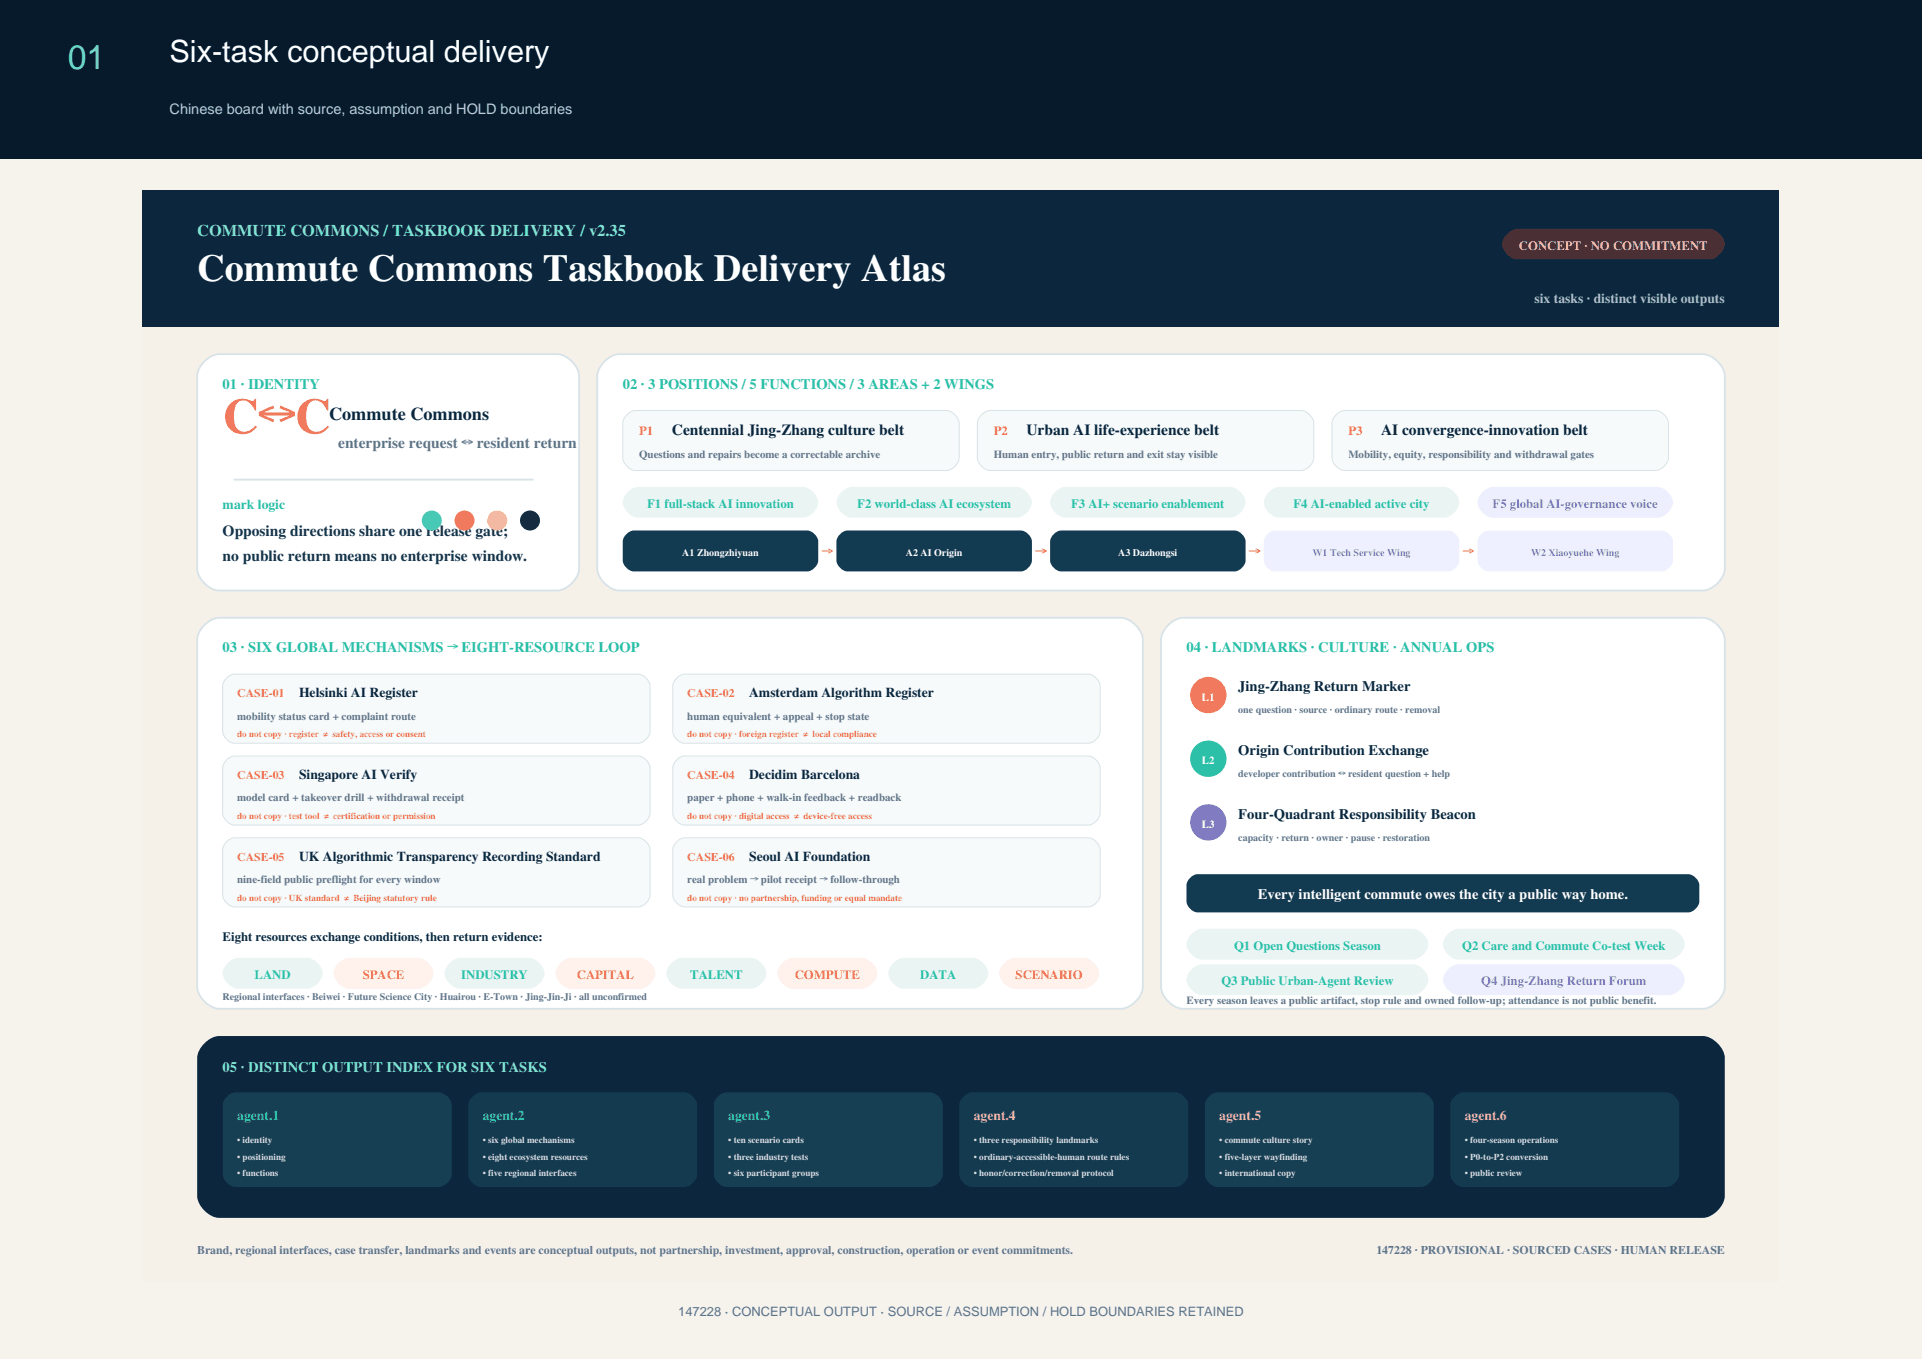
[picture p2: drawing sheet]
<svg xmlns="http://www.w3.org/2000/svg" width="420mm" height="297mm" viewBox="0 0 420 297" stroke-linecap="round" stroke-linejoin="round" font-family="sans-serif">
<defs><g id="words">
<text font-size="10.9" fill="#f17457" x="48.7" y="94.7">C↔C</text>
<text font-size="8.3" fill="#fff" x="43.1" y="61.5">Commute Commons Taskbook Delivery Atlas</text>
<text font-size="7.4" fill="#66e3ca" x="14.8" y="15">01</text>
<text font-size="6.7" fill="#fff" x="37" y="13.6">Six-task conceptual delivery</text>
<text font-size="4" fill="#0b263d" x="71.9" y="91.7">Commute Commons</text>
<text font-size="3.6" fill="#77e7d3" x="43.1" y="51.6">COMMUTE COMMONS / TASKBOOK DELIVERY / v2.35</text>
<g font-size="3.4" fill="#0b263d">
<text x="146.8" y="95.1">Centennial Jing-Zhang culture belt</text>
<text x="224.3" y="95.1">Urban AI life-experience belt</text>
<text x="301.8" y="95.1">AI convergence-innovation belt</text>
</g>
<text font-size="3.4" fill="#617487" x="73.9" y="97.9">enterprise request ↔ resident return</text>
<g font-size="3.4" fill="#173047">
<text x="48.7" y="117.1">Opposing directions share one release gate;</text>
<text x="48.7" y="122.5">no public return means no enterprise window.</text>
</g>
<g font-size="3.4" fill="#f17457">
<text x="179.6" y="121.7">→</text>
<text x="226.3" y="121.7">→</text>
<text x="273" y="121.7">→</text>
<text x="319.7" y="121.7">→</text>
</g>
<text font-size="3.2" fill="#b6d3dc" x="37" y="24.9">Chinese board with source, assumption and HOLD boundaries</text>
<g font-size="3.2" fill="#29bfa8">
<text x="48.7" y="84.9">01 · IDENTITY</text>
<text x="136.1" y="84.9">02 · 3 POSITIONS / 5 FUNCTIONS / 3 AREAS + 2 WINGS</text>
<text x="48.7" y="142.6">03 · SIX GLOBAL MECHANISMS → EIGHT-RESOURCE LOOP</text>
<text x="259.3" y="142.6">04 · LANDMARKS · CULTURE · ANNUAL OPS</text>
</g>
<g font-size="3.2" fill="#0b263d">
<text x="270.6" y="151.1">Jing-Zhang Return Marker</text>
<text x="270.6" y="165">Origin Contribution Exchange</text>
<text x="270.6" y="178.9">Four-Quadrant Responsibility Beacon</text>
</g>
<text font-size="3.2" fill="#fff" x="274.9" y="196.4">Every intelligent commute owes the city a public way home.</text>
<text font-size="3.2" fill="#77e7d3" x="48.7" y="234.4">05 · DISTINCT OUTPUT INDEX FOR SIX TASKS</text>
<text font-size="3" fill="#a9c3d2" x="335.3" y="66.3">six tasks · distinct visible outputs</text>
<g font-size="3" fill="#29bfa8">
<text x="48.7" y="111.2">mark logic</text>
<text x="51.8" y="244.7">agent.1</text>
<text x="105.5" y="244.7">agent.2</text>
<text x="159.1" y="244.7">agent.3</text>
</g>
<g font-size="3" fill="#0b263d">
<text x="65.3" y="152.3">Helsinki AI Register</text>
<text x="163.7" y="152.3">Amsterdam Algorithm Register</text>
<text x="65.3" y="170.2">Singapore AI Verify</text>
<text x="163.7" y="170.2">Decidim Barcelona</text>
<text x="65.3" y="188.1">UK Algorithmic Transparency Recording Standard</text>
<text x="163.7" y="188.1">Seoul AI Foundation</text>
</g>
<g font-size="3" fill="#f0c769">
<text x="212.8" y="244.7">agent.4</text>
<text x="266.4" y="244.7">agent.5</text>
<text x="320.1" y="244.7">agent.6</text>
</g>
<text font-size="2.8" fill="#ffb29f" x="331.9" y="54.5">CONCEPT · NO COMMITMENT</text>
<g font-size="2.8" fill="#f17457">
<text x="139.7" y="95.1">P1</text>
<text x="217.2" y="95.1">P2</text>
<text x="294.6" y="95.1">P3</text>
<text x="79.3" y="213.9">SPACE</text>
<text x="126" y="213.9">CAPITAL</text>
<text x="173.7" y="213.9">COMPUTE</text>
<text x="221.9" y="213.9">SCENARIO</text>
</g>
<g font-size="2.8" fill="#29bfa8">
<text x="141.4" y="111">F1 full-stack AI innovation</text>
<text x="187.3" y="111">F2 world-class AI ecosystem</text>
<text x="234.1" y="111">F3 AI+ scenario enablement</text>
<text x="282.7" y="111">F4 AI-enabled active city</text>
<text x="269.7" y="207.5">Q1 Open Questions Season</text>
<text x="319.5" y="207.5">Q2 Care and Commute Co-test Week</text>
<text x="55.6" y="213.9">LAND</text>
<text x="100.8" y="213.9">INDUSTRY</text>
<text x="150.8" y="213.9">TALENT</text>
<text x="201.1" y="213.9">DATA</text>
<text x="266.9" y="215.3">Q3 Public Urban-Agent Review</text>
</g>
<g font-size="2.8" fill="#777af2">
<text x="326.2" y="111">F5 global AI-governance voice</text>
<text x="323.7" y="215.3">Q4 Jing-Zhang Return Forum</text>
</g>
<text font-size="2.8" fill="#0b263d" x="48.7" y="205.8">Eight resources exchange conditions, then return evidence:</text>
<text font-size="2.8" fill="#5b7785" x="148.2" y="287.7">147228 · CONCEPTUAL OUTPUT · SOURCE / ASSUMPTION / HOLD BOUNDARIES RETAINED</text>
<g font-size="2.6" fill="#f17457">
<text x="51.8" y="152.3">CASE-01</text>
<text x="150.2" y="152.3">CASE-02</text>
<text x="51.8" y="170.2">CASE-03</text>
<text x="150.2" y="170.2">CASE-04</text>
<text x="51.8" y="188.1">CASE-05</text>
<text x="150.2" y="188.1">CASE-06</text>
</g>
<g font-size="2.6" fill="#617487">
<text x="43.1" y="274.1">Brand, regional interfaces, case transfer, landmarks and events are conceptual outputs, not partnership, investment, approval, construction, operation or event commitments.</text>
<text x="300.8" y="274.1">147228 · PROVISIONAL · SOURCED CASES · HUMAN RELEASE</text>
</g>
<g font-size="2.4" fill="#617487">
<text x="139.7" y="100">Questions and repairs become a correctable archive</text>
<text x="217.2" y="100">Human entry, public return and exit stay visible</text>
<text x="294.6" y="100">Mobility, equity, responsibility and withdrawal gates</text>
<text x="51.8" y="157.3">mobility status card + complaint route</text>
<text x="150.2" y="157.3">human equivalent + appeal + stop state</text>
<text x="51.8" y="175.2">model card + takeover drill + withdrawal receipt</text>
<text x="150.2" y="175.2">paper + phone + walk-in feedback + readback</text>
<text x="51.8" y="193">nine-field public preflight for every window</text>
<text x="150.2" y="193">real problem → pilot receipt → follow-through</text>
<text x="259.3" y="219.5">Every season leaves a public artifact, stop rule and owned follow-up; attendance is not public benefit.</text>
</g>
<g font-size="2.4" fill="#fff">
<text x="262.7" y="153.1">L1</text>
<text x="262.7" y="167">L2</text>
<text x="262.7" y="180.9">L3</text>
</g>
<g font-size="2.2" fill="#fff">
<text x="149.1" y="121.5">A1 Zhongzhiyuan</text>
<text x="197.9" y="121.5">A2 AI Origin</text>
<text x="244.4" y="121.5">A3 Dazhongsi</text>
</g>
<g font-size="2.2" fill="#777af2">
<text x="286.8" y="121.5">W1 Tech Service Wing</text>
<text x="334.6" y="121.5">W2 Xiaoyuehe Wing</text>
</g>
<g font-size="2.2" fill="#617487">
<text x="270.6" y="155.9">one question · source · ordinary route · removal</text>
<text x="270.6" y="169.8">developer contribution ↔ resident question + help</text>
<text x="270.6" y="183.7">capacity · return · owner · pause · restoration</text>
<text x="48.7" y="218.5">Regional interfaces · Beiwei · Future Science City · Huairou · E-Town · Jing-Jin-Ji · all unconfirmed</text>
</g>
<g font-size="2" fill="#f17457">
<text x="51.8" y="161">do not copy · register ≠ safety, access or consent</text>
<text x="150.2" y="161">do not copy · foreign register ≠ local compliance</text>
<text x="51.8" y="178.9">do not copy · test tool ≠ certification or permission</text>
<text x="150.2" y="178.9">do not copy · digital access ≠ device-free access</text>
<text x="51.8" y="196.8">do not copy · UK standard ≠ Beijing statutory rule</text>
<text x="150.2" y="196.8">do not copy · no partnership, funding or equal mandate</text>
</g>
<g font-size="2" fill="#d4e1e8">
<text x="51.8" y="249.9">• identity</text>
<text x="105.5" y="249.9">• six global mechanisms</text>
<text x="159.1" y="249.9">• ten scenario cards</text>
<text x="212.8" y="249.9">• three responsibility landmarks</text>
<text x="266.4" y="249.9">• commute culture story</text>
<text x="320.1" y="249.9">• four-season operations</text>
<text x="51.8" y="253.4">• positioning</text>
<text x="51.8" y="257">• functions</text>
<text x="105.5" y="253.4">• eight ecosystem resources</text>
<text x="105.5" y="257">• five regional interfaces</text>
<text x="159.1" y="253.4">• three industry tests</text>
<text x="159.1" y="257">• six participant groups</text>
<text x="212.8" y="253.4">• ordinary-accessible-human route rules</text>
<text x="212.8" y="257">• honor/correction/removal protocol</text>
<text x="266.4" y="253.4">• five-layer wayfinding</text>
<text x="266.4" y="257">• international copy</text>
<text x="320.1" y="253.4">• P0-to-P2 conversion</text>
<text x="320.1" y="257">• public review</text>
</g>
</g></defs>
<path d="M0 0h420v297h-420z" fill="#f6f3ec" stroke="#f6f3ec" stroke-width=".35"/>
<path d="M0 0h420v34.6h-420z" fill="#071a2b" stroke="#071a2b" stroke-width=".35"/>
<path d="M31.2 41.6h357.6v238.5h-357.6z" fill="#f5f1e9"/>
<path d="M31.2 41.6h357.6v29.8h-357.6z" fill="#0b263d"/>
<path d="M329.3 51.1a3.5 3.5 0 0 1 2.3-1.1h41.9a3.7 3.7 0 0 1 3.3 3.9 4.1 4.1 0 0 1-3.3 2.8h-41.9a3.7 3.7 0 0 1-3.3-3.9l.2-.6z" fill="#4a3034"/>
<path d="M44.4 79.3a5.3 5.3 0 0 1 3.5-1.9h73.9a5.6 5.6 0 0 1 4.7 4.8v42.1a5.6 5.6 0 0 1-4.7 4.8h-73.9a5.6 5.6 0 0 1-4.8-4.8v-42.1a4.6 4.6 0 0 1 1.3-2.9z" fill="#fff"/>
<path d="M44.4 79.3a5.3 5.3 0 0 1 3.5-1.9h73.9a5.6 5.6 0 0 1 4.7 4.8v42.1a5.6 5.6 0 0 1-4.7 4.8h-73.9a5.6 5.6 0 0 1-4.8-4.8v-42.1a4.6 4.6 0 0 1 1.3-2.9zM51 104.8h65.6z" fill="none" stroke="#d8e3e7" stroke-width=".4"/>
<circle cx="94.4" cy="113.8" r="2.19" fill="#46d7bc"/>
<circle cx="101.5" cy="113.8" r="2.19" fill="#f37a5a"/>
<circle cx="108.7" cy="113.8" r="2.19" fill="#f2c66d"/>
<circle cx="115.8" cy="113.8" r="2.19" fill="#102b46"/>
<path d="M131.8 79.3a5.3 5.3 0 0 1 3.5-1.9h236.8a5.6 5.6 0 0 1 4.8 4.8v42.1a5.6 5.6 0 0 1-4.8 4.8h-236.8a5.6 5.6 0 0 1-4.8-4.8v-42.1a4.6 4.6 0 0 1 1.3-2.9z" fill="#fff"/>
<path d="M131.8 79.3a5.3 5.3 0 0 1 3.5-1.9h236.8a5.6 5.6 0 0 1 4.8 4.8v42.1a5.6 5.6 0 0 1-4.8 4.8h-236.8a5.6 5.6 0 0 1-4.8-4.8v-42.1a4.6 4.6 0 0 1 1.3-2.9z" fill="none" stroke="#d8e3e7" stroke-width=".4"/>
<path d="M136.8 90.9a3 3 0 0 1 2.1-1.2h67.9a3.2 3.2 0 0 1 2.8 2.8v7.5a3.2 3.2 0 0 1-2.8 2.8h-67.9a3.2 3.2 0 0 1-2.8-2.8v-7.5l.1-.6z" fill="#f7fafa"/>
<path d="M136.8 90.9a3 3 0 0 1 2.1-1.2h67.9a3.2 3.2 0 0 1 2.8 2.8v7.5a3.2 3.2 0 0 1-2.8 2.8h-67.9a3.2 3.2 0 0 1-2.8-2.8v-7.5l.1-.6z" fill="none" stroke="#d8e3e7" stroke-width=".22"/>
<path d="M214.3 90.9a3 3 0 0 1 2.1-1.2h67.9a3.2 3.2 0 0 1 2.8 2.8v7.5a3.2 3.2 0 0 1-2.8 2.8h-67.9a3.2 3.2 0 0 1-2.8-2.8v-7.5l.1-.6z" fill="#f7fafa"/>
<path d="M214.3 90.9a3 3 0 0 1 2.1-1.2h67.9a3.2 3.2 0 0 1 2.8 2.8v7.5a3.2 3.2 0 0 1-2.8 2.8h-67.9a3.2 3.2 0 0 1-2.8-2.8v-7.5l.1-.6z" fill="none" stroke="#d8e3e7" stroke-width=".22"/>
<path d="M291.8 90.9a3 3 0 0 1 2.1-1.2h67.9a3.2 3.2 0 0 1 2.8 2.8v7.5a3.2 3.2 0 0 1-2.8 2.8h-67.9a3.2 3.2 0 0 1-2.8-2.8v-7.5l.1-.6z" fill="#f7fafa"/>
<path d="M291.8 90.9a3 3 0 0 1 2.1-1.2h67.9a3.2 3.2 0 0 1 2.8 2.8v7.5a3.2 3.2 0 0 1-2.8 2.8h-67.9a3.2 3.2 0 0 1-2.8-2.8v-7.5l.1-.6z" fill="none" stroke="#d8e3e7" stroke-width=".22"/>
<g fill="#eaf5f3">
<path d="M137.2 107.5a3.5 3.5 0 0 1 2.3-1.1h35.9a3.7 3.7 0 0 1 3.3 4 4.1 4.1 0 0 1-3.3 2.8h-35.9a3.7 3.7 0 0 1-3.3-4l.2-.6z"/>
<path d="M183.9 107.5a3.5 3.5 0 0 1 2.3-1.1h35.9a3.7 3.7 0 0 1 3.3 4 4.1 4.1 0 0 1-3.3 2.8h-35.9a3.7 3.7 0 0 1-3.3-4l.2-.6z"/>
<path d="M230.6 107.5a3.5 3.5 0 0 1 2.2-1.1h36a3.7 3.7 0 0 1 3.3 4 4.1 4.1 0 0 1-3.3 2.8h-36a3.7 3.7 0 0 1-3.2-4l.2-.6z"/>
<path d="M277.3 107.5a3.5 3.5 0 0 1 2.2-1.1h36a3.7 3.7 0 0 1 3.3 4 4.1 4.1 0 0 1-3.3 2.8h-36a3.7 3.7 0 0 1-3.3-4l.3-.6z"/>
</g>
<path d="M324 107.5a3.5 3.5 0 0 1 2.2-1.1h36a3.7 3.7 0 0 1 3.3 4 4.1 4.1 0 0 1-3.3 2.8h-36a3.7 3.7 0 0 1-3.3-4l.3-.6z" fill="#eeeffe"/>
<g fill="#123a50">
<path d="M136.9 116.7l1-.7 .6-.1h37.9a2.79 2.79 0 0 1 2.4 2.4v4.2a2.79 2.79 0 0 1-2.4 2.4h-37.9a2.79 2.79 0 0 1-2.4-2.4v-4.2l.1-.5z"/>
<path d="M183.6 116.7l1-.7 .6-.1h37.9a2.79 2.79 0 0 1 2.4 2.4v4.2a2.79 2.79 0 0 1-2.4 2.4h-37.9a2.79 2.79 0 0 1-2.4-2.4v-4.2l.1-.5z"/>
<path d="M230.3 116.7l1-.7 .6-.1h37.9a2.79 2.79 0 0 1 2.4 2.4v4.2a2.79 2.79 0 0 1-2.4 2.4h-37.9a2.79 2.79 0 0 1-2.4-2.4v-4.2l.1-.5z"/>
</g>
<g fill="#eef0ff">
<path d="M277 116.7l1-.7 .6-.1h37.9a2.79 2.79 0 0 1 2.4 2.4v4.2a2.79 2.79 0 0 1-2.4 2.4h-37.9a2.79 2.79 0 0 1-2.4-2.4v-4.2l.1-.5z"/>
<path d="M323.7 116.7l1-.7 .5-.1h38a2.79 2.79 0 0 1 2.4 2.4v4.2a2.79 2.79 0 0 1-2.4 2.4h-38a2.79 2.79 0 0 1-2.3-2.4v-4.2l.1-.5z"/>
</g>
<path d="M45 136.3a4.6 4.6 0 0 1 2.9-1.3h197.1a5.6 5.6 0 0 1 4.7 4.8v75.9a5.6 5.6 0 0 1-4.7 4.8h-197.1a5.6 5.6 0 0 1-4.8-4.8v-75.9a4.9 4.9 0 0 1 1.9-3.5z" fill="#fff"/>
<path d="M45 136.3a4.6 4.6 0 0 1 2.9-1.3h197.1a5.6 5.6 0 0 1 4.7 4.8v75.9a5.6 5.6 0 0 1-4.7 4.8h-197.1a5.6 5.6 0 0 1-4.8-4.8v-75.9a4.9 4.9 0 0 1 1.9-3.5z" fill="none" stroke="#d8e3e7" stroke-width=".4"/>
<path d="M49.3 148.4a2.8 2.8 0 0 1 1.9-1.1h88.3a3 3 0 0 1 2.5 2.6v10a3 3 0 0 1-2.5 2.5h-88.3a3 3 0 0 1-2.5-2.5v-10v-.5z" fill="#f7fafa"/>
<path d="M49.3 148.4a2.8 2.8 0 0 1 1.9-1.1h88.3a3 3 0 0 1 2.5 2.6v10a3 3 0 0 1-2.5 2.5h-88.3a3 3 0 0 1-2.5-2.5v-10v-.5z" fill="none" stroke="#d8e3e7" stroke-width=".22"/>
<path d="M147.7 148.4a2.8 2.8 0 0 1 1.9-1.1h88.2a3 3 0 0 1 2.6 2.6v10a3 3 0 0 1-2.6 2.5h-88.2a3 3 0 0 1-2.6-2.5v-10l.1-.5z" fill="#f7fafa"/>
<path d="M147.7 148.4a2.8 2.8 0 0 1 1.9-1.1h88.2a3 3 0 0 1 2.6 2.6v10a3 3 0 0 1-2.6 2.5h-88.2a3 3 0 0 1-2.6-2.5v-10l.1-.5z" fill="none" stroke="#d8e3e7" stroke-width=".22"/>
<path d="M49.3 166.3a2.8 2.8 0 0 1 1.9-1.1h88.3a3 3 0 0 1 2.5 2.6v9.9a3 3 0 0 1-2.5 2.6h-88.3a3 3 0 0 1-2.5-2.6v-9.9v-.5z" fill="#f7fafa"/>
<path d="M49.3 166.3a2.8 2.8 0 0 1 1.9-1.1h88.3a3 3 0 0 1 2.5 2.6v9.9a3 3 0 0 1-2.5 2.6h-88.3a3 3 0 0 1-2.5-2.6v-9.9v-.5z" fill="none" stroke="#d8e3e7" stroke-width=".22"/>
<path d="M147.7 166.3a2.8 2.8 0 0 1 1.9-1.1h88.2a3 3 0 0 1 2.6 2.6v9.9a3 3 0 0 1-2.6 2.6h-88.2a3 3 0 0 1-2.6-2.6v-9.9l.1-.5z" fill="#f7fafa"/>
<path d="M147.7 166.3a2.8 2.8 0 0 1 1.9-1.1h88.2a3 3 0 0 1 2.6 2.6v9.9a3 3 0 0 1-2.6 2.6h-88.2a3 3 0 0 1-2.6-2.6v-9.9l.1-.5z" fill="none" stroke="#d8e3e7" stroke-width=".22"/>
<path d="M49.3 184.2a2.8 2.8 0 0 1 1.9-1.1h88.3a3 3 0 0 1 2.5 2.6v9.9a3 3 0 0 1-2.5 2.6h-88.3a3 3 0 0 1-2.5-2.6v-9.9v-.5z" fill="#f7fafa"/>
<path d="M49.3 184.2a2.8 2.8 0 0 1 1.9-1.1h88.3a3 3 0 0 1 2.5 2.6v9.9a3 3 0 0 1-2.5 2.6h-88.3a3 3 0 0 1-2.5-2.6v-9.9v-.5z" fill="none" stroke="#d8e3e7" stroke-width=".22"/>
<path d="M147.7 184.2a2.8 2.8 0 0 1 1.9-1.1h88.2a3 3 0 0 1 2.6 2.6v9.9a3 3 0 0 1-2.6 2.6h-88.2a3 3 0 0 1-2.6-2.6v-9.9l.1-.5z" fill="#f7fafa"/>
<path d="M147.7 184.2a2.8 2.8 0 0 1 1.9-1.1h88.2a3 3 0 0 1 2.6 2.6v9.9a3 3 0 0 1-2.6 2.6h-88.2a3 3 0 0 1-2.6-2.6v-9.9l.1-.5z" fill="none" stroke="#d8e3e7" stroke-width=".22"/>
<path d="M49.8 210.5a3.5 3.5 0 0 1 2.2-1.2h15.1a3.7 3.7 0 0 1 3.3 4 4.1 4.1 0 0 1-3.3 2.8h-15.1a3.7 3.7 0 0 1-3.3-4l.3-.6z" fill="#eaf5f3"/>
<path d="M74 210.5a3.5 3.5 0 0 1 2.3-1.2h15.1a3.7 3.7 0 0 1 3.3 4 4.1 4.1 0 0 1-3.3 2.8h-15.1a3.7 3.7 0 0 1-3.3-4l.2-.6z" fill="#fff2ed"/>
<path d="M98.3 210.5a3.5 3.5 0 0 1 2.2-1.2h15.1a3.7 3.7 0 0 1 3.3 4 4.1 4.1 0 0 1-3.3 2.8h-15.1a3.7 3.7 0 0 1-3.3-4l.3-.6z" fill="#eaf5f3"/>
<path d="M122.5 210.5a3.5 3.5 0 0 1 2.3-1.2h15.1a3.7 3.7 0 0 1 3.3 4 4.1 4.1 0 0 1-3.3 2.8h-15.1a3.7 3.7 0 0 1-3.3-4l.2-.6z" fill="#fff2ed"/>
<path d="M146.7 210.5a3.5 3.5 0 0 1 2.3-1.2h15.1a3.7 3.7 0 0 1 3.3 4 4.1 4.1 0 0 1-3.3 2.8h-15.1a3.7 3.7 0 0 1-3.3-4l.2-.6z" fill="#eaf5f3"/>
<path d="M171 210.5a3.5 3.5 0 0 1 2.2-1.2h15.1a3.7 3.7 0 0 1 3.3 4 4.1 4.1 0 0 1-3.3 2.8h-15.1a3.7 3.7 0 0 1-3.3-4l.3-.6z" fill="#fff2ed"/>
<path d="M195.2 210.5a3.5 3.5 0 0 1 2.3-1.2h15.1a3.7 3.7 0 0 1 3.3 4 4.1 4.1 0 0 1-3.3 2.8h-15.1a3.7 3.7 0 0 1-3.3-4l.2-.6z" fill="#eaf5f3"/>
<path d="M219.5 210.5a3.5 3.5 0 0 1 2.2-1.2h15.1a3.7 3.7 0 0 1 3.3 4 4.1 4.1 0 0 1-3.3 2.8h-15.1a3.7 3.7 0 0 1-3.3-4l.3-.6z" fill="#fff2ed"/>
<path d="M255 136.9a5.3 5.3 0 0 1 3.5-1.9h113.6a5.6 5.6 0 0 1 4.8 4.8v75.9a5.6 5.6 0 0 1-4.8 4.8h-113.6a5.6 5.6 0 0 1-4.8-4.8v-75.9a4.6 4.6 0 0 1 1.3-2.9z" fill="#fff"/>
<path d="M255 136.9a5.3 5.3 0 0 1 3.5-1.9h113.6a5.6 5.6 0 0 1 4.8 4.8v75.9a5.6 5.6 0 0 1-4.8 4.8h-113.6a5.6 5.6 0 0 1-4.8-4.8v-75.9a4.6 4.6 0 0 1 1.3-2.9z" fill="none" stroke="#d8e3e7" stroke-width=".4"/>
<circle cx="264" cy="151.9" r="4" fill="#f17457"/>
<circle cx="264" cy="165.8" r="4" fill="#29bfa8"/>
<circle cx="264" cy="179.7" r="4" fill="#777af2"/>
<path d="M260.1 191.8l1-.6 .6-.2h107.3a2.79 2.79 0 0 1 2.3 2.4v3.6a2.79 2.79 0 0 1-2.3 2.4h-107.3a2.79 2.79 0 0 1-2.4-2.4v-3.6l.1-.5z" fill="#123a50"/>
<g fill="#eaf5f3">
<path d="M260.4 204.1a3.5 3.5 0 0 1 2.3-1.1h46.1a3.7 3.7 0 0 1 3.2 3.9 4.1 4.1 0 0 1-3.2 2.8h-46.1a3.7 3.7 0 0 1-3.3-3.9l.2-.6z"/>
<path d="M316.4 204.1a3.5 3.5 0 0 1 2.3-1.1h46.1a3.7 3.7 0 0 1 3.3 3.9 4.1 4.1 0 0 1-3.3 2.8h-46.1a3.7 3.7 0 0 1-3.3-3.9l.2-.6z"/>
<path d="M260.4 211.8a3.5 3.5 0 0 1 2.3-1.1h46.1a3.7 3.7 0 0 1 3.2 4 4.1 4.1 0 0 1-3.2 2.8h-46.1a3.7 3.7 0 0 1-3.3-4l.2-.6z"/>
</g>
<path d="M316.4 211.8a3.5 3.5 0 0 1 2.3-1.1h46.1a3.7 3.7 0 0 1 3.3 4 4.1 4.1 0 0 1-3.3 2.8h-46.1a3.7 3.7 0 0 1-3.3-4l.2-.6z" fill="#eeeffe"/>
<path d="M45 227.7a4.6 4.6 0 0 1 2.9-1.3h324.2a5.6 5.6 0 0 1 4.8 4.8v30.2a5.6 5.6 0 0 1-4.8 4.8h-324.2a5.6 5.6 0 0 1-4.8-4.8v-30.2a4.9 4.9 0 0 1 1.9-3.5z" fill="#0b263d"/>
<path d="M49.4 239.9a3 3 0 0 1 2-1.2h44.5a3.2 3.2 0 0 1 2.8 2.8v15.1a3.2 3.2 0 0 1-2.8 2.8h-44.5a3.2 3.2 0 0 1-2.7-2.8v-15.1v-.5z" fill="#173f54"/>
<path d="M103 239.9a3 3 0 0 1 2.1-1.2h44.5a3.2 3.2 0 0 1 2.8 2.8v15.1a3.2 3.2 0 0 1-2.8 2.8h-44.5a3.2 3.2 0 0 1-2.8-2.8v-15.1l.1-.5z" fill="#143a50"/>
<path d="M156.7 239.9a3 3 0 0 1 2-1.2h44.5a3.2 3.2 0 0 1 2.8 2.8v15.1a3.2 3.2 0 0 1-2.8 2.8h-44.5a3.2 3.2 0 0 1-2.7-2.8v-15.1v-.5z" fill="#173f54"/>
<path d="M210.3 239.9a3 3 0 0 1 2.1-1.2h44.5a3.2 3.2 0 0 1 2.8 2.8v15.1a3.2 3.2 0 0 1-2.8 2.8h-44.5a3.2 3.2 0 0 1-2.8-2.8v-15.1l.1-.5z" fill="#143a50"/>
<path d="M264 239.9a3 3 0 0 1 2-1.2h44.5a3.2 3.2 0 0 1 2.8 2.8v15.1a3.2 3.2 0 0 1-2.8 2.8h-44.5a3.2 3.2 0 0 1-2.7-2.8v-15.1v-.5z" fill="#173f54"/>
<path d="M317.6 239.9a3 3 0 0 1 2.1-1.2h44.5a3.2 3.2 0 0 1 2.8 2.8v15.1a3.2 3.2 0 0 1-2.8 2.8h-44.5a3.2 3.2 0 0 1-2.8-2.8v-15.1l.1-.5z" fill="#143a50"/>
<use href="#words"/>
</svg>
